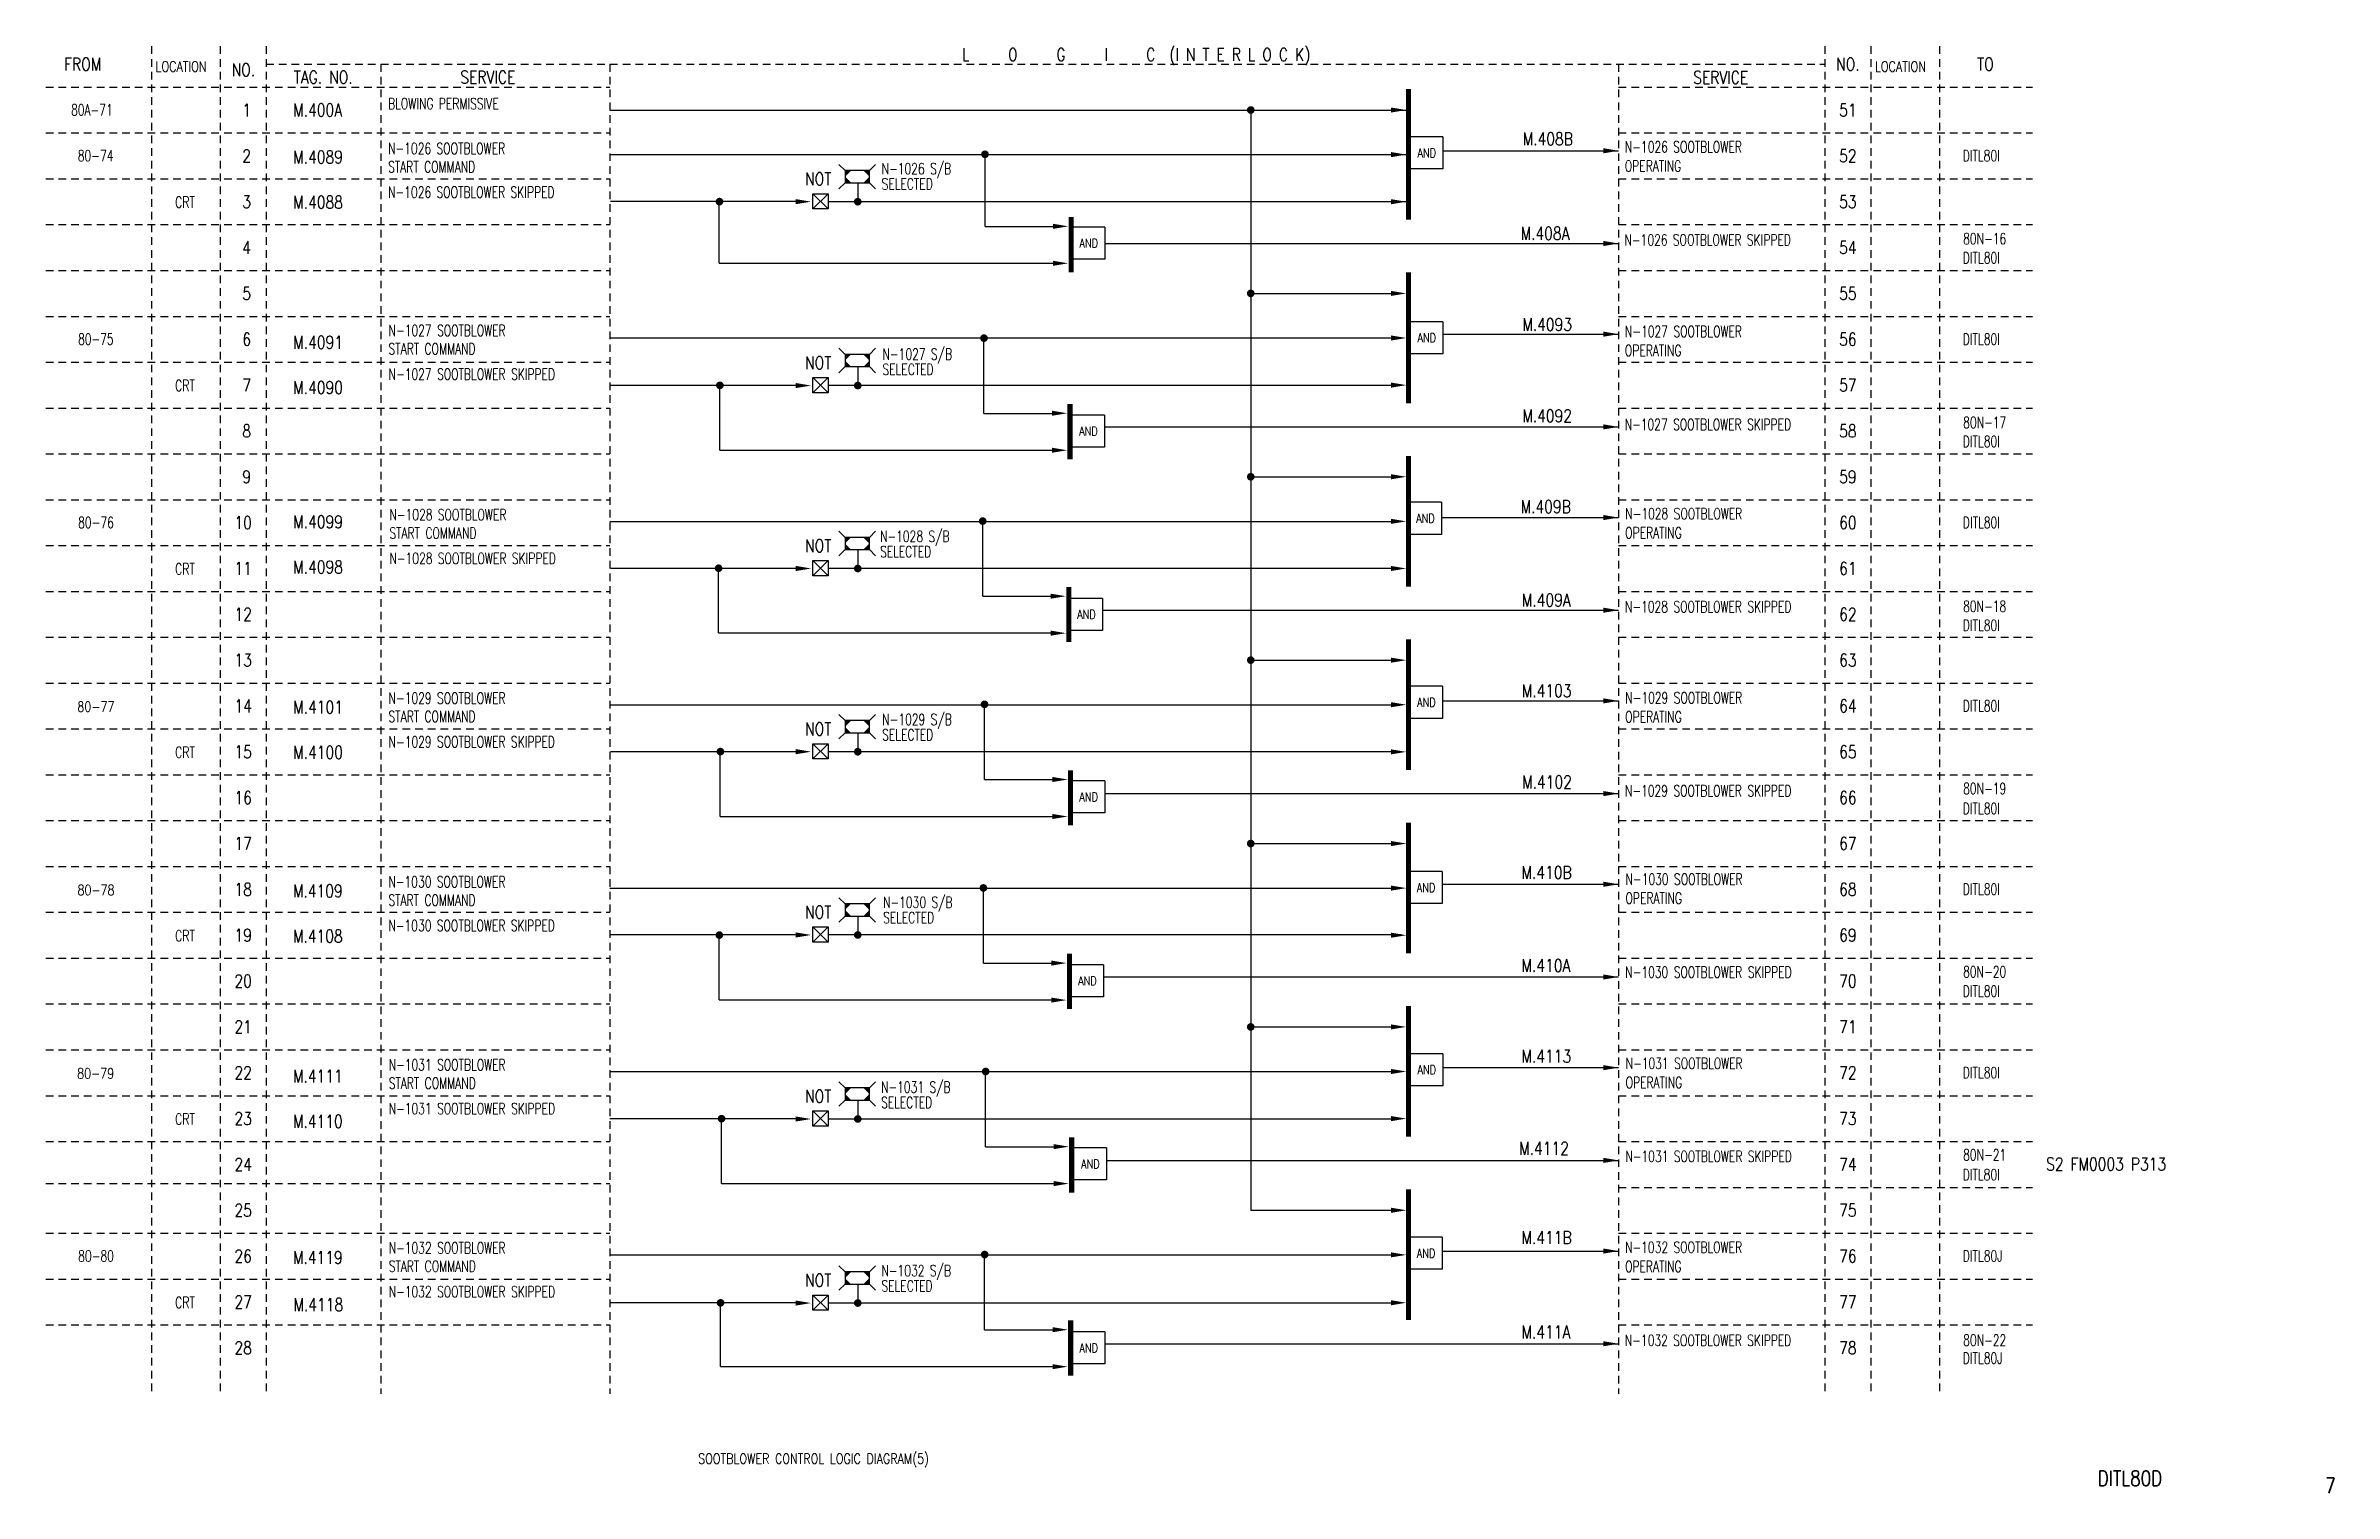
# Model space of a CAD drawing. Extents: x 11 to 460, y -301 to -17.
import ezdxf
from ezdxf.enums import TextEntityAlignment as Align

# ---------------------------------------------------------------- set-up
doc = ezdxf.new("R2010")
doc.units = 0
doc.header["$MEASUREMENT"] = 0
doc.linetypes.add('HIDDEN', pattern=[4, 1.5, -1, 1.5])
for name, color, linetype in [('CON', 4, 'CONTINUOUS'), ('DCS', 7, 'CONTINUOUS'), ('HID', 2, 'HIDDEN')]:
    doc.layers.add(name, color=color, linetype=linetype)
doc.styles.add('ROMANS', font='romans', dxfattribs={"width": 0.8})

msp = doc.modelspace()

# ---------------------------------------------------------------- texts
at = {"layer": 'CON', "style": 'ROMANS', "width": 0.8}
for s, height, p in [('L     O     G     I     C  (I N T E R L O C K)', 2.5, (224.63, -18.86)), ('FROM', 2.5, (17.84, -20.57)), ('NO.', 2.5, (49.39, -21.68)), ('TAG. NO. ', 2.5, (65.75, -23.12)), ('SERVICE', 2.5, (97.36, -23.12)), ('SERVICE', 2.5, (339.37, -23.16)), ('NO.', 2.5, (364.34, -20.57)), ('TO', 2.5, (391.34, -20.57)), (' 1', 2.5, (49.34, -29.57)), ('51', 2.5, (364.34, -29.57)), (' 2', 2.5, (49.34, -38.57)), ('AND', 1.75, (281.69, -37.99)), ('52', 2.5, (364.34, -38.57)), ('NOT', 2.5, (162.2, -43.09)), (' 3', 2.5, (49.34, -47.57)), ('53', 2.5, (364.34, -47.57)), (' 4', 2.5, (49.34, -56.57)), ('AND', 1.75, (215.32, -55.7)), ('54', 2.5, (364.34, -56.57)), (' 5', 2.5, (49.34, -65.57)), ('55', 2.5, (364.34, -65.57)), (' 6', 2.5, (49.34, -74.57)), ('AND', 1.75, (281.68, -74.28)), ('56', 2.5, (364.34, -74.57)), ('NOT', 2.5, (162.2, -79.19)), (' 7', 2.5, (49.34, -83.57)), ('57', 2.5, (364.34, -83.57)), (' 8', 2.5, (49.34, -92.57)), ('AND', 1.75, (215.28, -92.61)), ('58', 2.5, (364.34, -92.57)), (' 9', 2.5, (49.34, -101.57)), ('59', 2.5, (364.34, -101.57)), ('10', 2.5, (49.34, -110.57)), ('AND', 1.75, (281.42, -109.72)), ('60', 2.5, (364.34, -110.57)), ('NOT', 2.5, (162.2, -115.11)), ('11', 2.5, (49.34, -119.57)), ('61', 2.5, (364.34, -119.57)), ('12', 2.5, (49.34, -128.57)), ('AND', 1.75, (214.88, -128.59)), ('62', 2.5, (364.34, -128.57)), ('13', 2.5, (49.34, -137.57)), ('63', 2.5, (364.34, -137.57)), ('14', 2.5, (49.34, -146.57)), ('AND', 1.75, (281.61, -145.84)), ('64', 2.5, (364.34, -146.57)), ('NOT', 2.5, (162.2, -151.08)), ('15', 2.5, (49.34, -155.57)), ('65', 2.5, (364.34, -155.57)), ('16', 2.5, (49.34, -164.57)), ('AND', 1.75, (215.3, -164.42)), ('66', 2.5, (364.34, -164.57)), ('17', 2.5, (49.34, -173.57)), ('67', 2.5, (364.34, -173.57)), ('18', 2.5, (49.34, -182.57)), ('AND', 1.75, (281.54, -182.22)), ('68', 2.5, (364.34, -182.57)), ('NOT', 2.5, (162.2, -187.05)), ('19', 2.5, (49.34, -191.57)), ('69', 2.5, (364.34, -191.57)), ('20', 2.5, (49.34, -200.57)), ('AND', 1.75, (215.08, -200.53)), ('70', 2.5, (364.34, -200.57)), ('21', 2.5, (49.34, -209.57)), ('71', 2.5, (364.34, -209.57)), ('22', 2.5, (49.34, -218.57)), ('AND', 1.75, (281.69, -217.98)), ('72', 2.5, (364.34, -218.57)), ('NOT', 2.5, (162.2, -223.18)), ('23', 2.5, (49.34, -227.57)), ('73', 2.5, (364.34, -227.57)), ('24', 2.5, (49.34, -236.57)), ('AND', 1.75, (215.64, -236.47)), ('74', 2.5, (364.34, -236.57)), ('25', 2.5, (49.34, -245.57)), ('75', 2.5, (364.34, -245.57)), ('26', 2.5, (49.34, -254.57)), ('AND', 1.75, (281.54, -254.01)), ('76', 2.5, (364.34, -254.57)), ('NOT', 2.5, (162.2, -259.31)), ('27', 2.5, (49.34, -263.57)), ('77', 2.5, (364.34, -263.57)), ('28', 2.5, (49.34, -272.57)), ('AND', 1.75, (215.31, -272.59)), ('78', 2.5, (364.34, -272.57))]:
    msp.add_text(s, height=height, dxfattribs=at).set_placement(p, align=Align.MIDDLE)
at = {"layer": 'CON', "style": 'ROMANS'}
for s, height, width, p in [('LOCATION', 2, 0.8, (32.15, -22.64)), ('LOCATION', 2, 0.8, (369.65, -22.64)), ('80A-71', 2.2, 0.7, (15.55, -31.3)), ('BLOWING PERMISSIVE', 2.2, 0.7, (77.79, -30.07)), ('N-1026 SOOTBLOWER', 2.2, 0.7, (320.55, -38.57)), ('80-74', 2.2, 0.7, (16.88, -40.3)), ('START COMMAND', 2.2, 0.7, (77.79, -42.48)), ('N-1026 SOOTBLOWER', 2.2, 0.7, (77.79, -38.87)), ('N-1026 S/B', 2.2, 0.7, (174.67, -42.84)), ('OPERATING', 2.2, 0.7, (320.55, -42.32)), ('DITL80I', 2.2, 0.7, (386.89, -40.3)), ('N-1026 SOOTBLOWER SKIPPED', 2.2, 0.7, (77.79, -47.46)), ('SELECTED', 2.2, 0.7, (174.67, -45.84)), ('CRT', 2.2, 0.7, (36.01, -49.42)), ('80N-16', 2.2, 0.7, (386.97, -56.59)), ('N-1026 SOOTBLOWER SKIPPED', 2.2, 0.7, (320.48, -56.84)), ('DITL80I', 2.2, 0.7, (386.9, -60.33)), ('N-1027 SOOTBLOWER', 2.2, 0.7, (77.89, -74.6)), ('80-75', 2.2, 0.7, (16.92, -76.3)), ('START COMMAND', 2.2, 0.7, (77.88, -78.2)), ('N-1027 S/B', 2.2, 0.7, (174.83, -79.24)), ('OPERATING', 2.2, 0.7, (320.57, -78.54)), ('N-1027 SOOTBLOWER', 2.2, 0.7, (320.57, -74.8)), ('DITL80I', 2.2, 0.7, (386.9, -76.3)), ('N-1027 SOOTBLOWER SKIPPED', 2.2, 0.7, (77.89, -83.18)), ('SELECTED', 2.2, 0.7, (174.83, -82.24)), ('CRT', 2.2, 0.7, (36.01, -85.42)), ('80N-17', 2.2, 0.7, (386.98, -92.67)), ('N-1027 SOOTBLOWER SKIPPED', 2.2, 0.7, (320.52, -93.06)), ('DITL80I', 2.2, 0.7, (386.9, -96.39)), ('N-1028 SOOTBLOWER', 2.2, 0.7, (320.63, -110.58)), ('80-76', 2.2, 0.7, (16.96, -112.3)), ('START COMMAND', 2.2, 0.7, (78.04, -114.37)), ('N-1028 SOOTBLOWER', 2.2, 0.7, (78.05, -110.77)), ('N-1028 S/B', 2.2, 0.7, (174.35, -115.03)), ('OPERATING', 2.2, 0.7, (320.63, -114.32)), ('DITL80I', 2.2, 0.7, (386.92, -112.3)), ('N-1028 SOOTBLOWER SKIPPED', 2.2, 0.7, (78.05, -119.35)), ('SELECTED', 2.2, 0.7, (174.35, -118.03)), ('CRT', 2.2, 0.7, (36.01, -121.42)), ('N-1028 SOOTBLOWER SKIPPED', 2.2, 0.7, (320.58, -128.84)), ('80N-18', 2.2, 0.7, (386.96, -128.76)), ('DITL80I', 2.2, 0.7, (386.91, -132.48)), ('80-77', 2, 0.8, (16.8, -148.3)), ('START COMMAND', 2.2, 0.7, (77.88, -150.39)), ('N-1029 SOOTBLOWER', 2.2, 0.7, (77.88, -146.78)), ('N-1029 S/B', 2.2, 0.7, (174.78, -150.97)), ('OPERATING', 2.2, 0.7, (320.63, -150.46)), ('N-1029 SOOTBLOWER', 2.2, 0.7, (320.63, -146.71)), ('DITL80I', 2.2, 0.7, (386.91, -148.3)), ('N-1029 SOOTBLOWER SKIPPED', 2.2, 0.7, (77.88, -155.37)), ('SELECTED', 2.2, 0.7, (174.78, -153.97)), ('CRT', 2.2, 0.7, (36.01, -157.42)), ('80N-19', 2.2, 0.7, (386.97, -164.54)), ('N-1029 SOOTBLOWER SKIPPED', 2.2, 0.7, (320.58, -164.97)), ('DITL80I', 2.2, 0.7, (386.9, -168.45)), ('N-1030 SOOTBLOWER', 2.2, 0.7, (320.69, -182.31)), ('80-78', 2, 0.8, (16.82, -184.3)), ('START COMMAND', 2.2, 0.7, (77.85, -186.45)), ('N-1030 SOOTBLOWER', 2.2, 0.7, (77.85, -182.85)), ('N-1030 S/B', 2.2, 0.7, (174.94, -186.86)), ('OPERATING', 2.2, 0.7, (320.69, -186.06)), ('DITL80I', 2.2, 0.7, (386.9, -184.3)), ('N-1030 SOOTBLOWER SKIPPED', 2.2, 0.7, (77.85, -191.43)), ('SELECTED', 2.2, 0.7, (174.94, -189.87)), ('CRT', 2.2, 0.7, (36.01, -193.42)), ('80N-20', 2.2, 0.7, (386.96, -200.5)), ('N-1030 SOOTBLOWER SKIPPED', 2.2, 0.7, (320.64, -200.58)), ('DITL80I', 2.2, 0.7, (386.9, -204.31)), ('N-1031 SOOTBLOWER', 2.2, 0.7, (320.71, -218.48)), ('80-79', 2, 0.8, (16.75, -220.3)), ('START COMMAND', 2.2, 0.7, (77.9, -222.38)), ('N-1031 SOOTBLOWER', 2.2, 0.7, (77.9, -218.78)), ('N-1031 S/B', 2.2, 0.7, (174.55, -223.15)), ('OPERATING', 2.2, 0.7, (320.71, -222.23)), ('DITL80I', 2.2, 0.7, (386.9, -220.3)), ('N-1031 SOOTBLOWER SKIPPED', 2.2, 0.7, (77.9, -227.37)), ('SELECTED', 2.2, 0.7, (174.55, -226.15)), ('CRT', 2.2, 0.7, (36.01, -229.42)), ('80N-21', 2.2, 0.7, (386.97, -236.44)), ('N-1031 SOOTBLOWER SKIPPED', 2.2, 0.7, (320.66, -236.74)), ('DITL80I', 2.2, 0.7, (386.89, -240.34)), ('80-80', 2.2, 0.7, (16.97, -256.3)), ('START COMMAND', 2.2, 0.7, (77.9, -258.33)), ('N-1032 SOOTBLOWER', 2.2, 0.7, (77.9, -254.72)), ('N-1032 S/B', 2.2, 0.7, (174.63, -259.18)), ('OPERATING', 2.2, 0.7, (320.6, -258.35)), ('N-1032 SOOTBLOWER', 2.2, 0.7, (320.6, -254.6)), ('DITL80J', 2.2, 0.7, (386.9, -256.3)), ('N-1032 SOOTBLOWER SKIPPED', 2.2, 0.7, (77.9, -263.31)), ('SELECTED', 2.2, 0.7, (174.63, -262.19)), ('CRT', 2.2, 0.7, (36.01, -265.42)), ('N-1032 SOOTBLOWER SKIPPED', 2.2, 0.7, (320.55, -272.86)), ('DITL80J', 2.2, 0.7, (386.9, -276.36)), ('80N-22', 2.2, 0.7, (386.98, -272.84))]:
    msp.add_text(s, height=height, dxfattribs=dict(at, width=width)).set_placement(p, align=Align.BOTTOM_LEFT)
at = {"layer": 'CON', "lineweight": 9, "style": 'ROMANS', "width": 0.8}
msp.add_text('SOOTBLOWER CONTROL LOGIC DIAGRAM(5)', height=2, dxfattribs=at).set_placement((138.65, -294.33), align=Align.MIDDLE_LEFT)
for s, p in [('DITL80D', (413.37, -300.59)), ('7', (458.05, -302.02))]:
    msp.add_text(s, height=3, dxfattribs=at).set_placement(p, align=Align.BOTTOM_LEFT)
at = {"layer": 'DCS', "style": 'ROMANS', "width": 0.8}
for s, p in [('M.400A', (59.16, -31.56)), ('M.408B', (300.5, -37.23)), ('M.4089', (59.16, -40.8)), ('M.4088', (59.16, -49.67)), ('M.408A', (300.09, -55.77)), ('M.4093', (300.42, -73.66)), ('M.4091', (59.16, -77.18)), ('M.4090', (59.16, -86.05)), ('M.4092', (300.42, -91.59)), ('M.409B', (300.09, -109.43)), ('M.4099', (59.16, -112.41)), ('M.4098', (59.16, -121.29)), ('M.409A', (300.33, -127.77)), ('M.4103', (300.33, -145.57)), ('M.4101', (59.16, -148.79)), ('M.4100', (59.16, -157.66)), ('M.4102', (300.39, -163.49)), ('M.410B', (300.27, -181.25)), ('M.4109', (59.11, -184.87)), ('M.4108', (59.11, -193.74)), ('M.410A', (300.27, -199.5)), ('M.4113', (300.27, -217.33)), ('M.4111', (59.11, -221.24)), ('M.4110', (59.11, -230.11)), ('M.4112', (299.81, -235.4)), ('M.411B', (300.27, -252.93)), ('M.4119', (59.11, -256.84)), ('M.4118', (59.21, -266.1)), ('M.411A', (300.27, -271.46))]:
    msp.add_text(s, height=2.5, dxfattribs=at).set_placement(p, align=Align.BOTTOM_LEFT)
at = {"layer": 'DCS', "lineweight": 15, "style": 'ROMANS', "width": 0.8}
msp.add_text('S2 FM0003 P313', height=2.5, dxfattribs=at).set_placement((403.25, -238.49), align=Align.BOTTOM_LEFT)

# ---------------------------------------------------------------- blocks, each defined once
blk = doc.blocks.new('LEADER')
at = {"layer": 'CON'}
blk.add_solid([(0.85, -0.57), (0.85, -1.57), (3.85, -1.07)], dxfattribs=at)

# ---------------------------------------------------------------- linework, layer by layer
at = {"layer": 'CON'}
for p, q in [((121.34, -29.57), (278.09, -29.57)), ((247.13, -29.57), (247.13, -245.57)), ((284.84, -34.84), (278.5, -34.84)), ((284.84, -34.84), (284.84, -41.14)), ((121.34, -38.32), (278.09, -38.32)), ((167.48, -41.45), (166.28, -40.25)), ((172.28, -41.45), (173.48, -40.25)), ((194.97, -52.43), (194.97, -37.63)), ((284.86, -37.57), (319.34, -37.57)), ((167.48, -43.85), (166.28, -45.05)), ((167.48, -41.45), (167.48, -43.85)), ((172.28, -41.45), (167.48, -41.45)), ((167.48, -43.85), (172.28, -43.85)), ((169.99, -43.85), (169.99, -47.57)), ((172.28, -43.85), (172.28, -41.45)), ((172.28, -43.85), (173.48, -45.05)), ((284.84, -41.14), (278.5, -41.14)), ((157.81, -47.55), (121.42, -47.55)), ((142.78, -59.63), (142.78, -47.57)), ((161.17, -45.99), (164.17, -45.99)), ((164.17, -45.99), (161.17, -48.99)), ((161.17, -45.99), (164.17, -48.99)), ((161.17, -48.99), (161.17, -45.99)), ((164.17, -48.99), (161.17, -48.99)), ((164.17, -45.99), (164.17, -48.99)), ((278.09, -47.57), (164.17, -47.57)), ((194.97, -52.43), (209.53, -52.43)), ((218.47, -52.55), (212.12, -52.55)), ((218.47, -52.55), (218.47, -58.85)), ((218.49, -55.77), (319.34, -55.77)), ((142.78, -59.63), (209.85, -59.63)), ((218.47, -58.85), (212.12, -58.85)), ((247.13, -65.57), (276.14, -65.57)), ((284.83, -71.13), (278.48, -71.13)), ((284.83, -71.13), (284.83, -77.43)), ((121.34, -74.32), (276.58, -74.32)), ((167.48, -77.55), (166.28, -76.35)), ((172.28, -77.55), (173.48, -76.35)), ((194.76, -89.13), (194.76, -74.33)), ((284.81, -73.57), (319.34, -73.57)), ((167.48, -79.95), (166.28, -81.15)), ((167.48, -77.55), (167.48, -79.95)), ((172.28, -77.55), (167.48, -77.55)), ((167.48, -79.95), (172.28, -79.95)), ((169.99, -79.95), (169.99, -83.66)), ((172.28, -79.95), (172.28, -77.55)), ((172.28, -79.95), (173.48, -81.15)), ((284.83, -77.43), (278.48, -77.43)), ((157.81, -83.65), (121.35, -83.65)), ((142.9, -96.33), (142.9, -83.38)), ((161.17, -82.08), (164.17, -82.08)), ((164.17, -82.08), (161.17, -85.08)), ((161.17, -82.08), (164.17, -85.08)), ((161.17, -85.08), (161.17, -82.08)), ((164.17, -85.08), (161.17, -85.08)), ((164.17, -82.08), (164.17, -85.08)), ((276.77, -83.66), (164.17, -83.66)), ((194.76, -89.13), (209.32, -89.13)), ((218.43, -89.46), (212.09, -89.46)), ((218.43, -89.46), (218.43, -95.76)), ((218.42, -91.77), (319.34, -91.77)), ((142.9, -96.33), (209.63, -96.33)), ((218.43, -95.76), (212.09, -95.76)), ((247.13, -101.57), (276.08, -101.57)), ((284.57, -106.57), (278.22, -106.57)), ((284.57, -106.57), (284.57, -112.87)), ((121.34, -110.32), (275.96, -110.32)), ((167.48, -113.47), (166.28, -112.27)), ((172.28, -113.47), (173.48, -112.27)), ((194.5, -125.03), (194.5, -110.24)), ((284.56, -109.57), (319.34, -109.57)), ((167.48, -115.87), (166.28, -117.07)), ((167.48, -113.47), (167.48, -115.87)), ((172.28, -113.47), (167.48, -113.47)), ((167.48, -115.87), (172.28, -115.87)), ((169.99, -115.87), (169.99, -119.58)), ((172.28, -115.87), (172.28, -113.47)), ((172.28, -115.87), (173.48, -117.07)), ((284.57, -112.87), (278.22, -112.87)), ((157.81, -119.57), (121.52, -119.57)), ((142.64, -132.23), (142.64, -119.28)), ((161.17, -121), (161.17, -118)), ((161.17, -118), (164.17, -121)), ((164.17, -118), (161.17, -121)), ((161.17, -118), (164.17, -118)), ((164.17, -121), (161.17, -121)), ((164.17, -118), (164.17, -121)), ((276.28, -119.58), (164.17, -119.58)), ((194.5, -125.03), (209.06, -125.03)), ((218.03, -125.44), (211.69, -125.44)), ((218.03, -125.44), (218.03, -131.74)), ((218.02, -127.77), (319.34, -127.77)), ((142.64, -132.23), (209.38, -132.23)), ((218.03, -131.74), (211.69, -131.74)), ((247.13, -137.57), (276.08, -137.57)), ((284.76, -142.69), (278.41, -142.69)), ((284.76, -142.69), (284.76, -148.99)), ((121.34, -146.32), (275.64, -146.32)), ((194.86, -161.03), (194.86, -146.23)), ((284.77, -145.57), (319.34, -145.57)), ((167.48, -149.44), (166.28, -148.24)), ((167.48, -151.84), (166.28, -153.04)), ((172.28, -149.44), (167.48, -149.44)), ((167.48, -149.44), (167.48, -151.84)), ((167.48, -151.84), (172.28, -151.84)), ((169.99, -151.84), (169.99, -155.55)), ((172.28, -149.44), (173.48, -148.24)), ((172.28, -151.84), (172.28, -149.44)), ((172.28, -151.84), (173.48, -153.04)), ((284.76, -148.99), (278.41, -148.99)), ((157.81, -155.54), (121.42, -155.54)), ((143, -168.23), (143, -155.28)), ((161.17, -153.97), (164.17, -153.97)), ((164.17, -153.97), (161.17, -156.97)), ((161.17, -153.97), (164.17, -156.97)), ((161.17, -156.97), (161.17, -153.97)), ((164.17, -156.97), (161.17, -156.97)), ((164.17, -153.97), (164.17, -156.97)), ((276.4, -155.55), (164.17, -155.55)), ((194.86, -161.03), (209.42, -161.03)), ((218.45, -161.27), (212.1, -161.27)), ((218.45, -161.27), (218.45, -167.57)), ((218.44, -163.77), (319.34, -163.77)), ((143, -168.23), (209.74, -168.23)), ((218.45, -167.57), (212.1, -167.57)), ((247.13, -173.57), (275.7, -173.57)), ((284.69, -179.07), (278.34, -179.07)), ((284.69, -179.07), (284.69, -185.37)), ((121.34, -182.32), (275.96, -182.32)), ((194.64, -197.07), (194.64, -182.27)), ((284.68, -181.57), (319.34, -181.57)), ((167.48, -185.41), (166.28, -184.21)), ((167.48, -187.81), (166.28, -189.01)), ((167.48, -185.41), (167.48, -187.81)), ((172.28, -185.41), (167.48, -185.41)), ((167.48, -187.81), (172.28, -187.81)), ((169.99, -187.81), (169.99, -191.52)), ((172.28, -185.41), (173.48, -184.21)), ((172.28, -187.81), (172.28, -185.41)), ((172.28, -187.81), (173.48, -189.01)), ((284.69, -185.37), (278.34, -185.37)), ((157.81, -191.51), (121.35, -191.51)), ((142.78, -204.26), (142.78, -191.31)), ((161.17, -189.94), (164.17, -192.94)), ((164.17, -189.94), (161.17, -192.94)), ((161.17, -189.94), (164.17, -189.94)), ((161.17, -192.94), (161.17, -189.94)), ((164.17, -192.94), (161.17, -192.94)), ((164.17, -189.94), (164.17, -192.94)), ((276.59, -191.52), (164.17, -191.52)), ((194.64, -197.07), (209.2, -197.07)), ((218.23, -197.38), (211.88, -197.38)), ((218.23, -197.38), (218.23, -203.68)), ((218.23, -199.77), (319.34, -199.77)), ((142.78, -204.26), (209.52, -204.26)), ((218.23, -203.68), (211.88, -203.68)), ((247.13, -209.57), (275.6, -209.57)), ((284.84, -214.83), (278.5, -214.83)), ((284.84, -214.83), (284.84, -221.13)), ((121.34, -218.32), (276.77, -218.32)), ((195.08, -233.1), (195.08, -218.3)), ((284.82, -217.57), (319.34, -217.57)), ((167.48, -221.54), (166.28, -220.34)), ((167.48, -223.94), (166.28, -225.14)), ((172.28, -221.54), (167.48, -221.54)), ((167.48, -221.54), (167.48, -223.94)), ((167.48, -223.94), (172.28, -223.94)), ((169.99, -223.94), (169.99, -227.65)), ((172.28, -221.54), (173.48, -220.34)), ((172.28, -223.94), (172.28, -221.54)), ((172.28, -223.94), (173.48, -225.14)), ((284.84, -221.13), (278.5, -221.13)), ((157.81, -227.64), (121.33, -227.64)), ((143.22, -240.29), (143.22, -227.34)), ((161.17, -229.07), (161.17, -226.07)), ((164.17, -226.07), (161.17, -229.07)), ((161.17, -226.07), (164.17, -229.07)), ((161.17, -226.07), (164.17, -226.07)), ((164.17, -229.07), (161.17, -229.07)), ((164.17, -226.07), (164.17, -229.07)), ((276.48, -227.65), (164.17, -227.65)), ((195.08, -233.1), (209.64, -233.1)), ((218.79, -233.32), (212.44, -233.32)), ((218.79, -233.32), (218.79, -239.62)), ((218.78, -235.77), (319.34, -235.77)), ((143.22, -240.29), (209.96, -240.29)), ((218.79, -239.62), (212.44, -239.62)), ((247.13, -245.57), (276.48, -245.57)), ((284.69, -250.86), (278.35, -250.86)), ((284.69, -250.86), (284.69, -257.16)), ((121.34, -254.32), (276.92, -254.32)), ((194.88, -269.04), (194.88, -254.24)), ((284.67, -253.57), (319.34, -253.57)), ((167.48, -257.67), (166.28, -256.47)), ((167.48, -260.07), (166.28, -261.27)), ((172.28, -257.67), (167.48, -257.67)), ((167.48, -257.67), (167.48, -260.07)), ((167.48, -260.07), (172.28, -260.07)), ((169.99, -260.07), (169.99, -263.78)), ((172.28, -257.67), (173.48, -256.47)), ((172.28, -260.07), (172.28, -257.67)), ((172.28, -260.07), (173.48, -261.27)), ((284.69, -257.16), (278.35, -257.16)), ((157.81, -263.77), (121.46, -263.77)), ((143.02, -276.24), (143.02, -263.29)), ((161.17, -262.2), (164.17, -262.2)), ((161.17, -262.2), (164.17, -265.2)), ((164.17, -262.2), (161.17, -265.2)), ((161.17, -265.2), (161.17, -262.2)), ((164.17, -262.2), (164.17, -265.2)), ((276.48, -263.78), (164.17, -263.78)), ((164.17, -265.2), (161.17, -265.2)), ((194.88, -269.04), (209.44, -269.04)), ((218.46, -269.44), (212.11, -269.44)), ((218.46, -269.44), (218.46, -275.74)), ((218.44, -271.77), (319.34, -271.77)), ((143.02, -276.24), (209.76, -276.24)), ((218.46, -275.74), (212.11, -275.74))]:
    msp.add_line(p, q, dxfattribs=at)
at = {"layer": 'CON', "const_width": 1}
for points in [[(278.09, -25.46), (278.09, -51.12)], [(211.86, -50.58), (211.86, -61.42)], [(278.09, -61.46), (278.09, -87.12)], [(211.65, -87.28), (211.65, -98.12)], [(278.09, -97.46), (278.09, -123.12)], [(211.39, -123.18), (211.39, -134.02)], [(278.09, -133.46), (278.09, -159.12)], [(211.75, -159.18), (211.75, -170.02)], [(278.09, -169.46), (278.09, -195.12)], [(211.53, -195.21), (211.53, -206.05)], [(278.09, -205.46), (278.09, -231.12)], [(211.97, -231.24), (211.97, -242.08)], [(278.09, -241.46), (278.09, -267.12)], [(211.77, -267.19), (211.77, -278.03)]]:
    msp.add_lwpolyline(points, dxfattribs=at)
at = {"layer": 'CON', "const_width": 0.75}
for points in [[(246.75, -29.57, 1), (247.5, -29.57, 1)], [(194.58, -38.26, 1), (195.33, -38.26, 1)], [(142.46, -47.55, 1), (143.21, -47.55, 1)], [(169.61, -47.57, 1), (170.36, -47.57, 1)], [(246.75, -65.57, 1), (247.5, -65.57, 1)], [(194.38, -74.35, 1), (195.13, -74.35, 1)], [(142.54, -83.62, 1), (143.29, -83.62, 1)], [(169.61, -83.66, 1), (170.36, -83.66, 1)], [(246.75, -101.57, 1), (247.5, -101.57, 1)], [(194.13, -110.26, 1), (194.88, -110.26, 1)], [(142.29, -119.52, 1), (143.04, -119.52, 1)], [(169.61, -119.58, 1), (170.36, -119.58, 1)], [(246.75, -137.57, 1), (247.5, -137.57, 1)], [(194.49, -146.25, 1), (195.24, -146.25, 1)], [(142.65, -155.52, 1), (143.4, -155.52, 1)], [(169.61, -155.55, 1), (170.36, -155.55, 1)], [(246.75, -173.57, 1), (247.5, -173.57, 1)], [(194.27, -182.29, 1), (195.02, -182.29, 1)], [(142.43, -191.55, 1), (143.18, -191.55, 1)], [(169.61, -191.52, 1), (170.36, -191.52, 1)], [(246.75, -209.57, 1), (247.5, -209.57, 1)], [(194.71, -218.32, 1), (195.46, -218.32, 1)], [(142.87, -227.59, 1), (143.62, -227.59, 1)], [(169.61, -227.65, 1), (170.36, -227.65, 1)], [(194.51, -254.26, 1), (195.26, -254.26, 1)], [(142.67, -263.74, 1), (143.42, -263.74, 1)], [(169.61, -263.78, 1), (170.36, -263.78, 1)]]:
    msp.add_lwpolyline(points, format="xyb", close=True, dxfattribs=at)
at = {"layer": 'CON'}
for points in [[(274.65, -29.07), (274.65, -30.07), (277.65, -29.57)], [(274.65, -37.82), (274.65, -38.82), (277.65, -38.32)], [(316.34, -37.07), (316.34, -38.07), (319.34, -37.57)], [(168.68, -41.45), (167.48, -41.45), (167.48, -42.65)], [(167.48, -42.65), (167.48, -43.85), (168.68, -43.85)], [(171.08, -41.45), (172.28, -41.45), (172.28, -42.65)], [(172.28, -42.65), (172.28, -43.85), (171.08, -43.85)], [(274.65, -47.07), (274.65, -48.07), (277.65, -47.57)], [(208.3, -51.9), (208.3, -52.9), (211.3, -52.4)], [(316.34, -55.27), (316.34, -56.27), (319.34, -55.77)], [(274.65, -65.07), (274.65, -66.07), (277.65, -65.57)], [(274.65, -73.82), (274.65, -74.82), (277.65, -74.32)], [(316.34, -73.07), (316.34, -74.07), (319.34, -73.57)], [(168.68, -77.55), (167.48, -77.55), (167.48, -78.75)], [(167.48, -78.75), (167.48, -79.95), (168.68, -79.95)], [(171.08, -77.55), (172.28, -77.55), (172.28, -78.75)], [(172.28, -78.75), (172.28, -79.95), (171.08, -79.95)], [(274.65, -83.07), (274.65, -84.07), (277.65, -83.57)], [(208.09, -88.6), (208.09, -89.6), (211.09, -89.1)], [(316.34, -91.27), (316.34, -92.27), (319.34, -91.77)], [(274.65, -101.07), (274.65, -102.07), (277.65, -101.57)], [(274.65, -109.82), (274.65, -110.82), (277.65, -110.32)], [(316.34, -109.07), (316.34, -110.07), (319.34, -109.57)], [(168.68, -113.47), (167.48, -113.47), (167.48, -114.67)], [(167.48, -114.67), (167.48, -115.87), (168.68, -115.87)], [(171.08, -113.47), (172.28, -113.47), (172.28, -114.67)], [(172.28, -114.67), (172.28, -115.87), (171.08, -115.87)], [(274.65, -119.07), (274.65, -120.07), (277.65, -119.57)], [(207.83, -124.51), (207.83, -125.51), (210.83, -125.01)], [(316.34, -127.27), (316.34, -128.27), (319.34, -127.77)], [(274.65, -137.07), (274.65, -138.07), (277.65, -137.57)], [(274.65, -145.82), (274.65, -146.82), (277.65, -146.32)], [(316.34, -145.07), (316.34, -146.07), (319.34, -145.57)], [(168.68, -149.44), (167.48, -149.44), (167.48, -150.64)], [(167.48, -150.64), (167.48, -151.84), (168.68, -151.84)], [(171.08, -149.44), (172.28, -149.44), (172.28, -150.64)], [(172.28, -150.64), (172.28, -151.84), (171.08, -151.84)], [(274.65, -155.07), (274.65, -156.07), (277.65, -155.57)], [(208.19, -160.5), (208.19, -161.5), (211.19, -161)], [(316.34, -163.27), (316.34, -164.27), (319.34, -163.77)], [(274.65, -173.07), (274.65, -174.07), (277.65, -173.57)], [(274.65, -181.82), (274.65, -182.82), (277.65, -182.32)], [(316.34, -181.07), (316.34, -182.07), (319.34, -181.57)], [(168.68, -185.41), (167.48, -185.41), (167.48, -186.61)], [(167.48, -186.61), (167.48, -187.81), (168.68, -187.81)], [(171.08, -185.41), (172.28, -185.41), (172.28, -186.61)], [(172.28, -186.61), (172.28, -187.81), (171.08, -187.81)], [(274.65, -191.07), (274.65, -192.07), (277.65, -191.57)], [(207.97, -196.54), (207.97, -197.54), (210.97, -197.04)], [(316.34, -199.27), (316.34, -200.27), (319.34, -199.77)], [(274.65, -209.07), (274.65, -210.07), (277.65, -209.57)], [(274.65, -217.82), (274.65, -218.82), (277.65, -218.32)], [(316.34, -217.07), (316.34, -218.07), (319.34, -217.57)], [(168.68, -221.54), (167.48, -221.54), (167.48, -222.74)], [(167.48, -222.74), (167.48, -223.94), (168.68, -223.94)], [(171.08, -221.54), (172.28, -221.54), (172.28, -222.74)], [(172.28, -222.74), (172.28, -223.94), (171.08, -223.94)], [(274.65, -227.07), (274.65, -228.07), (277.65, -227.57)], [(208.41, -232.57), (208.41, -233.57), (211.41, -233.07)], [(316.34, -235.27), (316.34, -236.27), (319.34, -235.77)], [(274.65, -245.07), (274.65, -246.07), (277.65, -245.57)], [(274.65, -253.82), (274.65, -254.82), (277.65, -254.32)], [(316.34, -253.07), (316.34, -254.07), (319.34, -253.57)], [(168.68, -257.67), (167.48, -257.67), (167.48, -258.87)], [(167.48, -258.87), (167.48, -260.07), (168.68, -260.07)], [(171.08, -257.67), (172.28, -257.67), (172.28, -258.87)], [(172.28, -258.87), (172.28, -260.07), (171.08, -260.07)], [(274.65, -263.22), (274.65, -264.22), (277.65, -263.72)], [(208.21, -268.51), (208.21, -269.51), (211.21, -269.01)], [(316.34, -271.27), (316.34, -272.27), (319.34, -271.77)]]:
    msp.add_solid(points, dxfattribs=at)
at = {"layer": 'HID'}
for p, q in [((31.34, -17.06), (31.34, -277.6)), ((31.34, -17.06), (31.34, -281.57)), ((44.84, -17.06), (44.84, -277.6)), ((44.84, -17.06), (44.84, -281.57)), ((53.84, -17.06), (53.84, -277.6)), ((53.84, -17.06), (53.84, -281.57)), ((359.84, -17.06), (359.84, -281.57)), ((368.84, -17.06), (368.84, -281.57)), ((382.34, -17.06), (382.34, -281.57)), ((53.84, -20.57), (359.84, -20.57)), ((76.34, -20.57), (76.34, -277.6)), ((76.34, -20.57), (76.34, -281.57)), ((121.34, -20.57), (121.34, -281.57)), ((319.34, -20.57), (319.34, -281.57)), ((10.59, -25.07), (121.34, -25.07)), ((319.34, -25.07), (400.59, -25.07)), ((10.59, -34.07), (121.34, -34.07)), ((319.34, -34.07), (400.59, -34.07)), ((10.59, -43.07), (121.34, -43.07)), ((319.34, -43.07), (400.59, -43.07)), ((10.59, -52.07), (121.34, -52.07)), ((319.34, -52.07), (400.59, -52.07)), ((10.59, -61.07), (121.34, -61.07)), ((319.34, -61.07), (400.59, -61.07)), ((10.59, -70.07), (121.34, -70.07)), ((319.34, -70.07), (400.59, -70.07)), ((10.59, -79.07), (121.34, -79.07)), ((319.34, -79.07), (400.59, -79.07)), ((10.59, -88.07), (121.34, -88.07)), ((319.34, -88.07), (400.59, -88.07)), ((10.59, -97.07), (121.34, -97.07)), ((319.34, -97.07), (400.59, -97.07)), ((10.59, -106.07), (121.34, -106.07)), ((319.34, -106.07), (400.59, -106.07)), ((10.59, -115.07), (121.34, -115.07)), ((319.34, -115.07), (400.59, -115.07)), ((10.59, -124.07), (121.34, -124.07)), ((319.34, -124.07), (400.59, -124.07)), ((10.59, -133.07), (121.34, -133.07)), ((319.34, -133.07), (400.59, -133.07)), ((10.59, -142.07), (121.34, -142.07)), ((319.34, -142.07), (400.59, -142.07)), ((10.59, -151.07), (121.34, -151.07)), ((319.34, -151.07), (400.59, -151.07)), ((10.59, -160.07), (121.34, -160.07)), ((319.34, -160.07), (400.59, -160.07)), ((10.59, -169.07), (121.34, -169.07)), ((319.34, -169.07), (400.59, -169.07)), ((10.59, -178.07), (121.34, -178.07)), ((319.34, -178.07), (400.59, -178.07)), ((10.59, -187.07), (121.34, -187.07)), ((319.34, -187.07), (400.59, -187.07)), ((10.59, -196.07), (121.34, -196.07)), ((319.34, -196.07), (400.59, -196.07)), ((10.59, -205.07), (121.34, -205.07)), ((319.34, -205.07), (400.59, -205.07)), ((10.59, -214.07), (121.34, -214.07)), ((319.34, -214.07), (400.59, -214.07)), ((10.59, -223.07), (121.34, -223.07)), ((319.34, -223.07), (400.59, -223.07)), ((10.59, -232.05), (121.34, -232.05)), ((319.34, -232.07), (400.59, -232.07)), ((10.59, -240.3), (121.34, -240.3)), ((319.34, -241.07), (400.59, -241.07)), ((10.59, -250.07), (121.34, -250.07)), ((10.59, -250.07), (121.34, -250.07)), ((319.34, -250.07), (400.59, -250.07)), ((10.59, -259.07), (121.34, -259.07)), ((319.34, -259.07), (400.59, -259.07)), ((10.59, -268.07), (121.34, -268.07)), ((319.34, -268.07), (400.59, -268.07))]:
    msp.add_line(p, q, dxfattribs=at)

# ---------------------------------------------------------------- block references
at = {"layer": 'CON'}
for p in [(156.96, -46.49), (207.45, -58.59), (156.96, -82.59), (207.23, -95.29), (156.96, -118.5), (206.98, -131.2), (156.96, -154.47), (207.34, -167.19), (156.96, -190.45), (207.12, -203.23), (156.96, -226.58), (207.56, -239.26), (156.96, -262.71), (207.36, -275.2)]:
    msp.add_blockref('LEADER', p, dxfattribs=at)

msp.set_redraw_order([(e.dxf.handle, doc.entitydb.next_handle()) for e in msp.query("TEXT MTEXT ATTDEF DIMENSION ARC_DIMENSION")])  # texts and dimensions are drawn at this point

doc.saveas('drawing.dxf')
